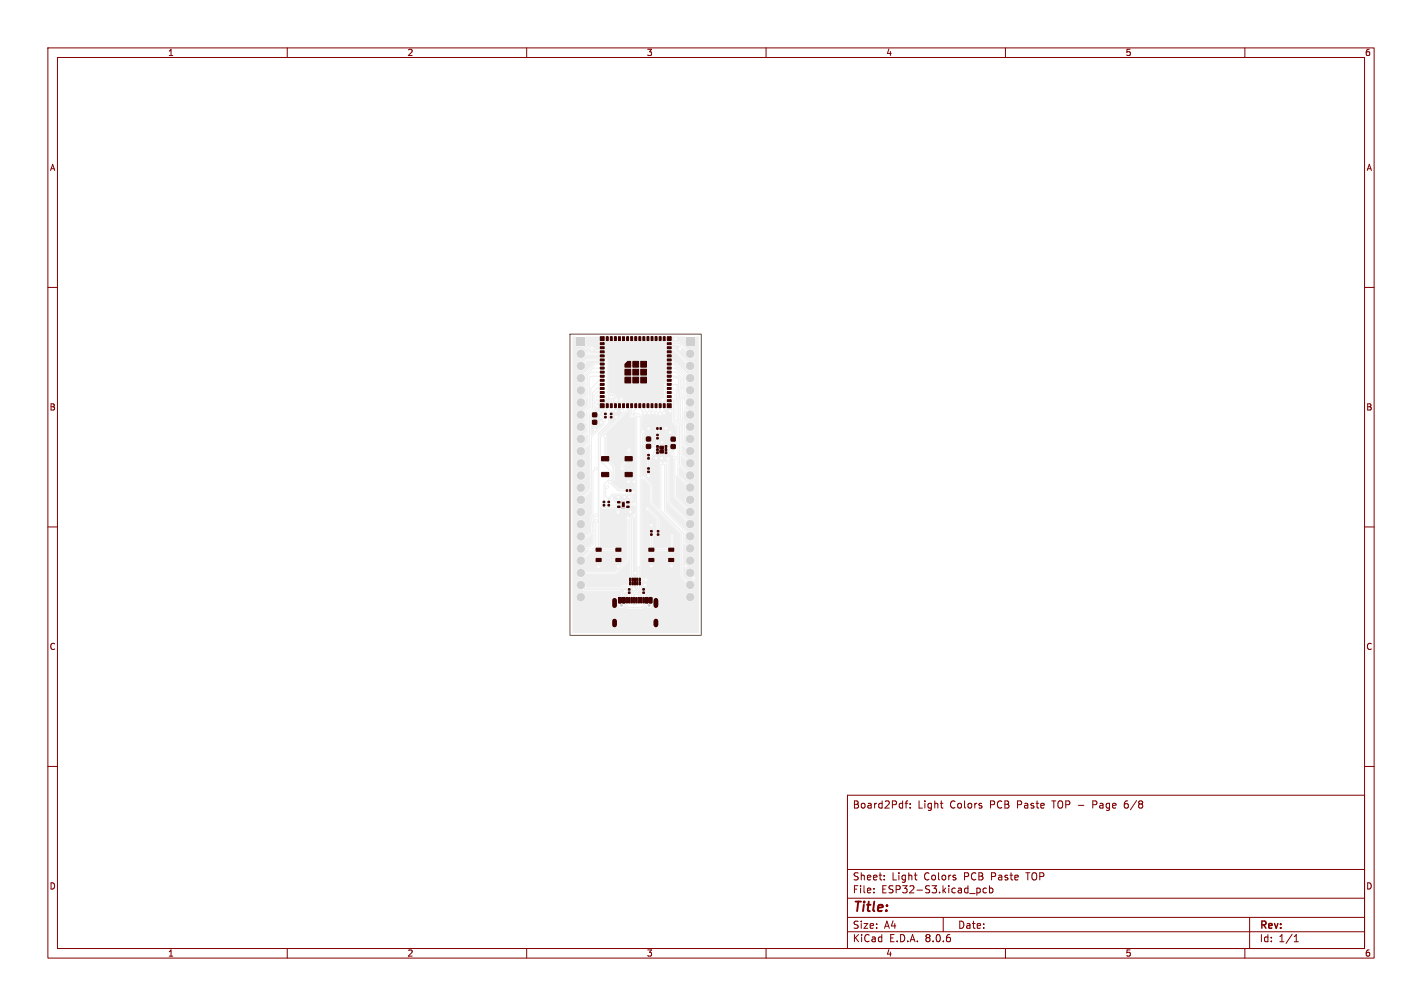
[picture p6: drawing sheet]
<svg xmlns="http://www.w3.org/2000/svg" width="297mm" height="210mm" viewBox="0 0 297 210" stroke-linecap="round" stroke-linejoin="round" font-family="sans-serif">
<defs><g id="words">
<text font-size="2.8" fill="#830000" x="178" y="190.9">Title:</text>
<g font-size="2.1" fill="#830000">
<text x="178" y="169">Board2Pdf:</text>
<text x="191.7" y="169">Light</text>
<text x="198.4" y="169">Colors</text>
<text x="206.9" y="169">PCB</text>
<text x="212.7" y="169">Paste</text>
<text x="220.2" y="169">TOP -</text>
<text x="228.8" y="169">Page</text>
<text x="235.6" y="169">6/8</text>
<text x="178" y="184">Sheet:</text>
<text x="186.2" y="184">Light</text>
<text x="193" y="184">Colors</text>
<text x="201.5" y="184">PCB</text>
<text x="207.2" y="184">Paste</text>
<text x="214.8" y="184">TOP</text>
<text x="178" y="186.7">File:</text>
<text x="184.1" y="186.7">ESP32-S3.kicad_pcb</text>
<text x="178" y="196.9">KiCad</text>
<text x="178" y="194.1">Size:</text>
<text x="184.7" y="194.1">A4</text>
<text x="185.7" y="196.9">E.D.A.</text>
<text x="193.3" y="196.9">8.0.6</text>
<text x="200" y="194.1">Date:</text>
<text x="263" y="194.3">Rev:</text>
<text x="263" y="196.9">Id:</text>
<text x="267.1" y="196.9">1/1</text>
</g>
<g font-size="1.8" fill="#830000">
<text x="35" y="11.9">1</text>
<text x="85" y="11.9">2</text>
<text x="135" y="11.9">3</text>
<text x="185" y="11.9">4</text>
<text x="235" y="11.9">5</text>
<text x="285" y="11.9">6</text>
<text x="10.3" y="35.9">A</text>
<text x="285.4" y="35.9">A</text>
<text x="10.3" y="85.9">B</text>
<text x="285.3" y="85.9">B</text>
<text x="10.3" y="135.9">C</text>
<text x="285.3" y="135.9">C</text>
<text x="10.3" y="185.9">D</text>
<text x="285.3" y="185.9">D</text>
<text x="35" y="199.9">1</text>
<text x="85" y="199.9">2</text>
<text x="135" y="199.9">3</text>
<text x="185" y="199.9">4</text>
<text x="235" y="199.9">5</text>
<text x="285" y="199.9">6</text>
</g>
</g></defs>
<g fill="#eee" stroke="#eee" stroke-width=".21">
<path d="M135 92.8h.9v.8h-.9z"/>
<path d="M135 91.3h.9v.7h-.9z"/>
<path d="M140.2 91.3h.8v.8h-.8z"/>
<path d="M140.2 92.8h.8v.8h-.8z"/>
<path d="M123.8 86.2h.8v.8h-.8z"/>
<path d="M123.8 87.8h.8v.7h-.8z"/>
<path d="M129.8 104.5h.7v1.6h-.7z"/>
<path d="M130.8 104.7h.7v.4h-.7z"/>
<path d="M130.8 105.6h.7v.4h-.7z"/>
<path d="M128.9 105.6h.6v.4h-.6z"/>
<path d="M128.9 104.7h.6v.4h-.6z"/>
<path d="M137.2 93h.3v.4h-.3z"/>
<path d="M137.2 93.7h.3v.3h-.3z"/>
<path d="M137.2 94.3h.3v.4h-.3z"/>
<path d="M138.9 94.3h.4v.4h-.4z"/>
<path d="M138.9 93.7h.4v.3h-.4z"/>
<path d="M138.9 93h.4v.4h-.4z"/>
<path d="M137.7 93.1h1v1.6h-1z"/>
<path d="M133.5 120.7h.2v.6h-.2z"/>
<path d="M133 120.7h.2v.6h-.2z"/>
<path d="M132.4 120.7h.4v.7h-.4z"/>
<path d="M132 120.7h.2v.6h-.2z"/>
<path d="M131.5 120.7h.2v.6h-.2z"/>
<path d="M131.5 121.5h.2v.6h-.2z"/>
<path d="M132 121.5h.2v.6h-.2z"/>
<path d="M132.4 121.5h.4v.6h-.4z"/>
<path d="M133 121.5h.2v.6h-.2z"/>
<path d="M133.5 121.5h.2v.6h-.2z"/>
<path d="M130.5 77.1h1.2v1.2h-1.2z"/>
<path d="M130.5 78.7h1.2v1.2h-1.2z"/>
<path d="M132.2 78.7h1.2v1.2h-1.2z"/>
<path d="M133.8 78.7h1.2v1.2h-1.2z"/>
<path d="M133.8 77.1h1.2v1.2h-1.2z"/>
<path d="M133.8 75.4h1.2v1.2h-1.2z"/>
<path d="M132.2 75.4h1.2v1.2h-1.2z"/>
<path d="M132.2 77.1h1.2v1.2h-1.2z"/>
<path d="M130.5 76l.6-.6h.6v1.2h-1.2z"/>
<path d="M126.6 70.3h.4v.8h-.4z"/>
<path d="M127.5 70.3h.4v.8h-.4z"/>
<path d="M128.3 70.3h.4v.8h-.4z"/>
<path d="M129.2 70.3h.4v.8h-.4z"/>
<path d="M130 70.3h.4v.8h-.4z"/>
<path d="M130.9 70.3h.4v.8h-.4z"/>
<path d="M131.7 70.3h.4v.8h-.4z"/>
<path d="M132.6 70.3h.4v.8h-.4z"/>
<path d="M133.4 70.3h.4v.8h-.4z"/>
<path d="M134.3 70.3h.4v.8h-.4z"/>
<path d="M135.1 70.3h.4v.8h-.4z"/>
<path d="M136 70.3h.4v.8h-.4z"/>
<path d="M136.8 70.3h.4v.8h-.4z"/>
<path d="M137.7 70.3h.4v.8h-.4z"/>
<path d="M138.5 70.3h.4v.8h-.4z"/>
<path d="M139.4 71.5h.8v.4h-.8z"/>
<path d="M139.4 72.4h.8v.4h-.8z"/>
<path d="M139.4 73.2h.8v.4h-.8z"/>
<path d="M139.4 74.1h.8v.4h-.8z"/>
<path d="M139.4 74.9h.8v.4h-.8z"/>
<path d="M139.4 75.8h.8v.4h-.8z"/>
<path d="M139.4 76.6h.8v.4h-.8z"/>
<path d="M139.4 77.5h.8v.4h-.8z"/>
<path d="M139.4 78.3h.8v.4h-.8z"/>
<path d="M139.4 79.2h.8v.4h-.8z"/>
<path d="M139.4 80h.8v.4h-.8z"/>
<path d="M139.4 80.9h.8v.4h-.8z"/>
<path d="M139.4 81.7h.8v.4h-.8z"/>
<path d="M139.4 82.6h.8v.4h-.8z"/>
<path d="M139.4 83.4h.8v.4h-.8z"/>
<path d="M138.5 84.3h.4v.8h-.4z"/>
<path d="M137.7 84.3h.4v.8h-.4z"/>
<path d="M136.8 84.3h.4v.8h-.4z"/>
<path d="M136 84.3h.4v.8h-.4z"/>
<path d="M135.1 84.3h.4v.8h-.4z"/>
<path d="M134.3 84.3h.4v.8h-.4z"/>
<path d="M133.4 84.3h.4v.8h-.4z"/>
<path d="M132.6 84.3h.4v.8h-.4z"/>
<path d="M131.7 84.3h.4v.8h-.4z"/>
<path d="M130.9 84.3h.4v.8h-.4z"/>
<path d="M130 84.3h.4v.8h-.4z"/>
<path d="M129.2 84.3h.4v.8h-.4z"/>
<path d="M128.3 84.3h.4v.8h-.4z"/>
<path d="M127.5 84.3h.4v.8h-.4z"/>
<path d="M126.6 84.3h.4v.8h-.4z"/>
<path d="M125.4 83.4h.8v.4h-.8z"/>
<path d="M125.4 82.6h.8v.4h-.8z"/>
<path d="M125.4 81.7h.8v.4h-.8z"/>
<path d="M125.4 80.9h.8v.4h-.8z"/>
<path d="M125.4 80h.8v.4h-.8z"/>
<path d="M125.4 79.2h.8v.4h-.8z"/>
<path d="M125.4 78.3h.8v.4h-.8z"/>
<path d="M125.4 77.5h.8v.4h-.8z"/>
<path d="M125.4 76.6h.8v.4h-.8z"/>
<path d="M125.4 75.8h.8v.4h-.8z"/>
<path d="M125.4 74.9h.8v.4h-.8z"/>
<path d="M125.4 74.1h.8v.4h-.8z"/>
<path d="M125.4 73.2h.8v.4h-.8z"/>
<path d="M125.4 72.4h.8v.4h-.8z"/>
<path d="M125.4 71.5h.8v.4h-.8z"/>
<path d="M139.4 84.3h.8v.8h-.8z"/>
<path d="M139.4 70.3h.8v.8h-.8z"/>
<path d="M125.4 84.3h.8v.8h-.8z"/>
<path d="M125.4 70.3h.8v.8h-.8z"/>
<path d="M139.7 116.6h1v.6h-1z"/>
<path d="M135.5 116.6h1.1v.6h-1.1z"/>
<path d="M139.7 114.4h1v.7h-1z"/>
<path d="M135.5 114.4h1.1v.7h-1.1z"/>
<path d="M135.3 98.3h.3v.4h-.3z"/>
<path d="M135.3 97.6h.3v.4h-.3z"/>
<path d="M135.3 95.5h.3v.4h-.3z"/>
<path d="M135.3 94.8h.3v.4h-.3z"/>
<path d="M137.2 90.6h.3v.4h-.3z"/>
<path d="M137.2 91.3h.3v.4h-.3z"/>
<path d="M127 105.2h.3v.5h-.3z"/>
<path d="M127 104.6h.3v.4h-.3z"/>
<path d="M126 105.3h.3v.4h-.3z"/>
<path d="M126 104.6h.3v.4h-.3z"/>
<path d="M131.3 123.5h.3v.4h-.3z"/>
<path d="M131.3 122.9h.3v.4h-.3z"/>
<path d="M134.3 123.5h.3v.4h-.3z"/>
<path d="M134.3 122.9h.3v.4h-.3z"/>
<path d="M137.3 111.4h.3v.4h-.3z"/>
<path d="M137.3 110.7h.3v.4h-.3z"/>
<path d="M129.2 124.8h.6l-.1 1.1-.5-.1z"/>
<path d="M130 124.8h.6l-.1 1.1-.5-.1z"/>
<path d="M131.3 124.7l.3 .1-.1 1.1-.2-.1z"/>
<path d="M132.3 124.7l.3 .1-.1 1.1-.2-.1z"/>
<path d="M132.8 124.7l.3 .1-.1 1.1-.2-.1z"/>
<path d="M133.8 124.7l.3 .1-.1 1.1-.2-.1z"/>
<path d="M134.8 124.8h.6l-.1 1.1-.5-.1z"/>
<path d="M135.6 124.8h.6l-.1 1.1-.5-.1z"/>
<path d="M134.3 124.7l.3 .1-.1 1.1-.2-.1z"/>
<path d="M133.3 124.7l.3 .1-.1 1.1-.2-.1z"/>
<path d="M131.8 124.7l.3 .1-.1 1.1-.2-.1z"/>
<path d="M130.8 124.7l.3 .1-.1 1.1-.2-.1z"/>
<path d="M143.3 70.5h1.7v1.7h-1.7z"/>
<path d="M120.5 70.5h1.7v1.7h-1.7z"/>
<path d="M137.8 89.3h.4v.3h-.4z"/>
<path d="M137.1 89.3h.4v.3h-.4z"/>
<path d="M130.6 95.3h1.4v.9h-1.4z"/>
<path d="M130.6 98.6h1.4v.9h-1.4z"/>
<path d="M125.7 98.6h1.4v.9h-1.4z"/>
<path d="M125.7 95.3h1.4v.9h-1.4z"/>
<path d="M130.8 102.2h.4v.4h-.4z"/>
<path d="M131.4 102.2h.4v.4h-.4z"/>
<path d="M127.5 86.2h.3v.4h-.3z"/>
<path d="M127.5 86.9h.3v.4h-.3z"/>
<path d="M135.9 111.4h.3v.4h-.3z"/>
<path d="M135.9 110.7h.3v.4h-.3z"/>
<path d="M126.3 86.2h.3v.4h-.3z"/>
<path d="M126.3 86.9h.3v.4h-.3z"/>
<path d="M124.5 114.4h1v.7h-1z"/>
<path d="M128.6 114.4h1.1v.7h-1.1z"/>
<path d="M124.5 116.6h1v.6h-1z"/>
<path d="M128.6 116.6h1.1v.6h-1.1z"/>
<circle cx="144.1" cy="124.6" r=".85"/>
<circle cx="144.1" cy="122.1" r=".85"/>
<circle cx="144.1" cy="119.6" r=".85"/>
<circle cx="144.1" cy="117" r=".85"/>
<circle cx="144.1" cy="114.5" r=".85"/>
<circle cx="144.1" cy="111.9" r=".85"/>
<circle cx="144.1" cy="109.4" r=".85"/>
<circle cx="144.1" cy="106.9" r=".85"/>
<circle cx="144.1" cy="104.3" r=".85"/>
<circle cx="144.1" cy="101.8" r=".85"/>
<circle cx="144.1" cy="99.2" r=".85"/>
<circle cx="144.1" cy="96.7" r=".85"/>
<circle cx="144.1" cy="94.2" r=".85"/>
<circle cx="144.1" cy="91.6" r=".85"/>
<circle cx="144.1" cy="89.1" r=".85"/>
<circle cx="144.1" cy="86.5" r=".85"/>
<circle cx="144.1" cy="84" r=".85"/>
<circle cx="144.1" cy="81.5" r=".85"/>
<circle cx="144.1" cy="78.9" r=".85"/>
<circle cx="144.1" cy="76.4" r=".85"/>
<circle cx="144.1" cy="73.8" r=".85"/>
<circle cx="121.3" cy="124.7" r=".85"/>
<circle cx="121.3" cy="122.1" r=".85"/>
<circle cx="121.3" cy="119.6" r=".85"/>
<circle cx="121.3" cy="117" r=".85"/>
<circle cx="121.3" cy="114.5" r=".85"/>
<circle cx="121.3" cy="112" r=".85"/>
<circle cx="121.3" cy="109.4" r=".85"/>
<circle cx="121.3" cy="106.9" r=".85"/>
<circle cx="121.3" cy="104.3" r=".85"/>
<circle cx="121.3" cy="101.8" r=".85"/>
<circle cx="121.3" cy="99.3" r=".85"/>
<circle cx="121.3" cy="96.7" r=".85"/>
<circle cx="121.3" cy="94.2" r=".85"/>
<circle cx="121.3" cy="91.6" r=".85"/>
<circle cx="121.3" cy="89.1" r=".85"/>
<circle cx="121.3" cy="86.6" r=".85"/>
<circle cx="121.3" cy="84" r=".85"/>
<circle cx="121.3" cy="81.5" r=".85"/>
<circle cx="121.3" cy="78.9" r=".85"/>
<circle cx="121.3" cy="76.4" r=".85"/>
<circle cx="121.3" cy="73.9" r=".85"/>
</g>
<path d="M128.4 125.3v1.1M128.4 129.7v.8M137 125.3v1.1M137 129.7v.8" fill="none" stroke="#eee" stroke-width="1"/>
<g fill="#ececec" stroke="#ececec" stroke-width=".21">
<circle cx="135.6" cy="86.2" r=".3"/>
<circle cx="138.8" cy="96.8" r=".3"/>
<circle cx="137.9" cy="86.4" r=".3"/>
<circle cx="140.9" cy="95.5" r=".3"/>
<circle cx="137.1" cy="86.3" r=".3"/>
<circle cx="139.6" cy="95.8" r=".3"/>
<circle cx="138.9" cy="80.3" r=".3"/>
<circle cx="136.3" cy="86.2" r=".3"/>
<circle cx="134.8" cy="86.2" r=".3"/>
<circle cx="138.1" cy="96.7" r=".3"/>
<circle cx="133.4" cy="86.7" r=".3"/>
<circle cx="144.9" cy="120.7" r=".3"/>
<circle cx="134.9" cy="121" r=".3"/>
<circle cx="143.2" cy="118.2" r=".3"/>
<circle cx="132.4" cy="105.2" r=".3"/>
<circle cx="131.2" cy="108.2" r=".3"/>
<circle cx="131.9" cy="86.9" r=".3"/>
<circle cx="126.8" cy="101.6" r=".3"/>
<circle cx="129.8" cy="83.4" r=".3"/>
<circle cx="124.4" cy="97.8" r=".3"/>
<circle cx="130" cy="85.8" r=".3"/>
<circle cx="124.4" cy="107.5" r=".3"/>
<circle cx="129.1" cy="107" r=".3"/>
<circle cx="124.4" cy="108.7" r=".3"/>
<circle cx="126.4" cy="85.7" r=".3"/>
<circle cx="126.1" cy="87.7" r=".3"/>
<circle cx="127.7" cy="82.8" r=".3"/>
<circle cx="124.6" cy="84" r=".3"/>
<circle cx="126.8" cy="82.8" r=".3"/>
<circle cx="124.7" cy="84.8" r=".3"/>
<circle cx="128.6" cy="85.8" r=".3"/>
<circle cx="134.5" cy="99.8" r=".3"/>
<circle cx="130" cy="97.8" r=".3"/>
<circle cx="138.7" cy="86.2" r=".3"/>
<circle cx="131.4" cy="94" r=".3"/>
<circle cx="140.5" cy="94.7" r=".3"/>
<circle cx="132.5" cy="107.7" r=".3"/>
<circle cx="140.3" cy="111.9" r=".3"/>
<circle cx="142.1" cy="72.9" r=".3"/>
<circle cx="123.6" cy="72.7" r=".3"/>
<circle cx="135.2" cy="106.2" r=".3"/>
<circle cx="127.4" cy="100.7" r=".3"/>
<circle cx="127.8" cy="104" r=".3"/>
<circle cx="126.4" cy="91" r=".3"/>
<circle cx="125.1" cy="86.3" r=".3"/>
<circle cx="134.2" cy="90.1" r=".3"/>
<circle cx="127.6" cy="85.7" r=".3"/>
<circle cx="128.7" cy="83.5" r=".3"/>
<circle cx="141.1" cy="70.7" r=".3"/>
<circle cx="125.6" cy="85.7" r=".3"/>
<circle cx="140" cy="85.8" r=".3"/>
<circle cx="138.4" cy="83.5" r=".3"/>
<circle cx="137" cy="95.7" r=".3"/>
<circle cx="138.2" cy="95.7" r=".3"/>
<circle cx="138.3" cy="92.3" r=".3"/>
<circle cx="131.6" cy="106.8" r=".3"/>
<circle cx="129.1" cy="103.7" r=".3"/>
<circle cx="130.4" cy="103.7" r=".3"/>
<circle cx="131.5" cy="103.7" r=".3"/>
<circle cx="132.2" cy="102.8" r=".3"/>
<circle cx="132.5" cy="100.5" r=".3"/>
<circle cx="125.6" cy="88.2" r=".3"/>
<circle cx="124.2" cy="89.8" r=".3"/>
<circle cx="125.5" cy="87.1" r=".3"/>
<circle cx="128.7" cy="87.1" r=".3"/>
<circle cx="135.5" cy="89.4" r=".3"/>
<circle cx="139.1" cy="89.4" r=".3"/>
<circle cx="140" cy="90.3" r=".3"/>
<circle cx="135.5" cy="99.3" r=".3"/>
<circle cx="131.3" cy="100.5" r=".3"/>
<circle cx="125" cy="118.3" r=".3"/>
<circle cx="129.1" cy="118.2" r=".3"/>
<circle cx="132.7" cy="119.6" r=".3"/>
<circle cx="132.3" cy="122.9" r=".3"/>
<circle cx="136.1" cy="109.7" r=".3"/>
<circle cx="136.1" cy="118.2" r=".3"/>
<circle cx="140.2" cy="118.2" r=".3"/>
<circle cx="134.7" cy="122.1" r=".3"/>
<circle cx="130.5" cy="123.5" r=".3"/>
</g>
<g fill="none" stroke="#eee" stroke-width=".21">
<path d="M121.3 73.9h4.1l.2 .2M125.6 74.1h.2l1 1v6.9l.4 .3h.7l.8 .8v.4M125.6 74.1l.2 .2M125.8 76h-1.5l-3 3M125.8 77.7h-2.3l-.8 .7v4.2l-1.4 1.4M125.8 79.4h-.6l-1.8 1.7v3.8l-.9 1v2l-1.2 1.2M125.8 75.1h-3.2l-1.3 1.3M125.8 78.5h-2.4l-.3 .3v6l-1.8 1.8M125.8 76.8h-1.9l-1.5 1.5v2.1l-1.1 1.1M139.8 76h.9l2.4 2.4v2l1.1 1.1M139.8 76.8h1.2l1.7 1.8v2.1l.4 .3v1.9l1.1 1.1M139.8 77.7h1.4l1.2 1.2v1.9l.3 .3v1.9l.3 .4v2l1.2 1.2"/>
<path d="M139.8 79.4h.5l.5-.5h.6l.3 .3v2l.3 .2v1.8l.1 .1v4.2l.9 .9v2.1l1.2 1.1M139.8 78.5h1.7l.6 .6 .2 4 .3 .2v4.2l1.6 1.6M139.8 75.1h.6l3.8 3.8M139.8 72.6h.5l3.9 3.8M139.8 71.7h2.2M139.8 70.7h1.3M142 71.7l2.2 2.2M142.1 71.7v1.2M124.4 97.8l-.6 .6v9.1l-.2 .3 .1 3.3-.9 .9h-1.5M124.7 84.6v.2M125.5 87.1h.9M125.6 81.9l-1 1v1.1"/>
<path d="M125.6 82.8l-.5 .4v1l-.4 .5M125.6 80.2l-1.8 1.9v3.1l-1 1v4l-1.5 1.5M125.6 81.1l-1.5 1.5v3l-1 1v5.8l-1.8 1.8M125.8 80.2l-.5 .3M125.8 81.9l-.5 .3M125.8 82.8l-.4 .2M125.8 81.1l-.5 .3M125.8 84.7v.7l-.2 .2M126.1 87.7v.9l-2.6 2.6v10.9l-2.2 2.3M126.2 83.4l-.4 .2M126.4 85.7h.1M126.8 84.7v.5l-.4 .5"/>
<path d="M126.8 82.8l-.4 .1v.3l-.4 .4M127.6 85.5v.9M127.7 87.1h1M127.7 82.8v1.9M127.7 83.8v.9M128.5 84.7l.1 1.1M128.5 85.6l.1 .1M129.8 83.4v.9l-.4 .4M130.2 84.7l-.2 .2v.9M131.1 84.7v.9l-5.7 5.6v5.1l2.3 2.3v.9l-1.5 1.6v3.7l-.5 .3v.6l.2 .2h3.2M131.4 94.9l-.1 .9-1.3 1.3v.7M131.4 94v1.7"/>
<path d="M131.9 84.7v2.1M131.9 86.8v.1M132.4 86.3h.6l.4 .4M132.8 84.7v.7l-.4 .4v.8l.6 .6v31l.2 .2v2.5l-.1 2-1.2 1.2v1.9l.2 .2h.7l.1-.1v-.8M133.6 84.7v.4l.6 .6v1l-.5 .5v31l-.2 .2 .1 2.6M134.5 99.8l1.5 1.5v3.6l6.4 6.4v9l1.8 1.8M134.5 84.7l.3 .3v1.2M135.3 84.7l.3 .3v1.3M135.5 89.4v2.3M135.5 93.2v1.8M135.5 95.7v2.1M135.5 98.5v.8"/>
<path d="M136.2 84.7v1.4l.1 .1M136.3 86.2v.1M136.3 86.2h.1M137 84.7l.1 1.6M137.3 93.8h-.4l-.3 .4v.5l-1 1M137.3 91.5v1.7M137.3 89.4v1.4M137.3 90.1h.1M137.9 84.7v1.7M137.9 85.5h.1M138.1 96.7v9.8l4.7 4.7v1.9l1.4 1.4M138.4 83.5h.2l1.2 1.2"/>
<path d="M138.7 84.7v1.5M138.7 84.7v.7M138.8 96.8v9.8l5.4 5.4M138.9 80.3v2.7l.7 .6h.2M139.1 89.4h-1.1M139.6 95.8v9l4.6 4.6M139.8 81.9h.7l.4 .5v5.4l1 1v8.2l2.3 2.3M139.8 81.1h.7l.8 .7 .1 6 .8 .9v6.1l2 1.9M139.8 80.2v.1M139.8 82.8l.3 .3h.2M139.8 80.3h1.6v1l.2 .3v1.9l.2 .1v4l.8 .9v4.1l1.6 1.6M140 90.3l.6 .5v.6"/>
<path d="M140 84.9v.9M140 82.8l.6 .6v4.7l1 1v10.1l2.6 2.6M140.9 95.5v8.2l3.3 3.2M124.4 107.5l-.5 .6v.8l.2 .1v4.5l-1.1 1h-1.7M124.4 108.7v5.2l-3.1 3.2M125 116.9v1.4M126.8 101.6l-.3 .3v1.7l.7 .6M127.2 104.8v-.9l.7-.8h3.8l.4 .4v1.5l-.9 .8M127.2 105.4v.1M129.2 116.9v1.3M129.2 104.8l-.6 .7h-2.4M129.2 105.8l-.1 .2v1"/>
<path d="M131.2 108.2v8.8l-2.6 2.6h-7.3M131.3 100.5v-1.4l1.2 1.1v.3M131.5 103.8v.7l-.3 .3M131.6 105.5l-.4 .3M131.6 102.4h.2l.4 .4M132.1 105l.3 .2M132.7 119.6l-.1 1.4M136.1 109.7v1.2M136.1 116.9v1.3M140.2 116.9v1.3M140.3 112v2.6l-.1 .2M144.2 119.6v.4l.7 .7"/>
<path d="M144.2 117v.3l-1 .9M130.3 124.9v.4M131.4 123.7v1.6M132.1 121h.1M132.1 121v1M132.1 121.4h.1M132.1 122h.1M132.4 124.3l.2-.2h.7l.1 .1v1.1M132.6 121.8v.8l-.2 .3M133.1 121.8h.1M133.6 121v1.8l-1.2 1.2v1.3M133.6 122.3h.1"/>
<path d="M133.6 121h1.3M133.6 121.6h.1M134.4 123.7v1.6M134.7 122.1l-.3 .3v.7M135.1 125.3v.4M135.1 125.3h.1"/>
</g>
<g fill="none" stroke="#eee" stroke-width=".3">
<path d="M124.4 73.4h1.4M125.6 88.2l-1.4-.1v1.6M126.4 91v4.8l1.7 1.7v2.4l-.7 .8 1.7 1.7h1.9M126.5 86.4h-1.2l-.2-.1h-.6l-.3 .3M127.6 86.4l-.4 .4v1.5l-2.2 2.2v24.3h4.2M134.2 90.1v2.4l.7 .7h.6M135.5 95.7h.1M137.3 94.5v.8l-.3 .4M138.2 93.9v1.8M138.3 92.3v1.5M140.6 93.2v1.3l-.1 .2M127.8 104l.8 .8h.6"/>
<path d="M129.2 103.8l1 1M130.2 105.9l.9 .9h.5M130.4 103.8v1.3M132.5 107.7l-.6 .5v12.2l.2 .2v.4M135.2 106.2l2.3 2.2v2.5M137.5 111.6h-1.4v3.2h4.1M130.3 125.3v.5l.9 1h2.8l1.1-1.1M131.4 123.1h-.5l-.4 .4M132.1 121.8l-.1 .6h-1.8l-.3 .3v1.9l.4 .3M135.1 125.7h.1"/>
</g>
<path d="M121.3 71.3l2.1 2.1h2.4M123.6 72.7l.8 .7M135.5 93.2h1.8M139.1 93.2h1.5M139.9 93.2v.7l-.6 .6h-.2M121.3 122.1l.9 .9h7.5l.2 .2" fill="none" stroke="#eee" stroke-width=".4"/>
<g fill="#eee">
<path d="M119.6 70.3h.8v2h1.4l1.2 1.2-.7 .1a1.02 1.02 0 0 0-1.5-.6 1.02 1.02 0 0 0 0 1.7 1.02 1.02 0 0 0 1.5-.6h2.9l.1 .4a.19 .19 0 0 1 .1 .3 .19 .19 0 0 1-.2 .1h-2.7l-.7 .7a.99 .99 0 0 0-1.5 .6 .99 .99 0 0 0 1.2 1.2 .99 .99 0 0 0 .7-1.5l.5-.5h2.5a.2 .2 0 0 1 .2 .2 .2 .2 0 0 1-.2 .2h-1.1l-2.3 2.3a1.01 1.01 0 0 0-1.3 .3 1.01 1.01 0 0 0 .3 1.4 1.01 1.01 0 0 0 1.3-.2l.1 .7-.3 .3a1.02 1.02 0 0 0-1.6 .7 1.02 1.02 0 0 0 1.2 1.2 1.02 1.02 0 0 0 .7-1.6l.3-.1v1.7l-.7 .7a.99 .99 0 0 0-1.5 .6 .99 .99 0 0 0 1.2 1.2 .99 .99 0 0 0 .7-1.5l.5-.5h.2v1.7l-1.1 1a1.01 1.01 0 0 0-1.3 .4 1.01 1.01 0 0 0 .3 1.4 1.01 1.01 0 0 0 1.4-.3v.6l-.3 .4a1.02 1.02 0 0 0-1.6 .7 1.02 1.02 0 0 0 1.2 1.2 1.02 1.02 0 0 0 .7-1.6l.4-.1v1.6l-.8 .8a.99 .99 0 0 0-1.5 .7 .99 .99 0 0 0 1.2 1.1 .99 .99 0 0 0 .7-1.5l.5-.5h.2v1.7l-1.1 1a.99 .99 0 0 0-1.5 .7 .99 .99 0 0 0 1.2 1.2 .99 .99 0 0 0 .7-1.5l.9-1h.2v9.3l-1.5 1.5a.99 .99 0 0 0-1.5 .7 .99 .99 0 0 0 1.2 1.1 .99 .99 0 0 0 .7-1.5l1.3-1.3 .1 .1v4.8l-.2 .4 .1 3.1-.8 .8h-.4a1.02 1.02 0 0 0-1.5-.6 1.02 1.02 0 0 0 0 1.7 1.02 1.02 0 0 0 1.5-.6h.6l.8-.8 .1 .1v1.9l-.9 .9h-.6a1.02 1.02 0 0 0-1.5-.6 1.02 1.02 0 0 0 0 1.6 1.02 1.02 0 0 0 1.5-.6l.9 .1-1.4 1.4a.99 .99 0 0 0-1.4 .5 .99 .99 0 0 0 .7 1.3 .99 .99 0 0 0 1.2-.9h2.1l.1 .2h.4v-.2h.3v.2h.4v-.2h2.9l.1 .2h.4v-.2h.3v.2h.5v-.2h-7.5l-.1-.5h2.2v.2h.5v-.3h.3v.3h.4v-.2h2.9v.2h.5v-.3h.3v.3h.5l-.1-.3h-7.5l2.1-2 .2 .7h1.1l.2-.2h2.6l.2 .2 1.2-.1-.1-.8h-1.1l-.2 .2h-2.6l-.5-.3v-8.4l.6 .3h2.8l.1 .4a.45 .45 0 0 0-.1 .7 .45 .45 0 0 0 .7 0 .45 .45 0 0 0-.1-.7v-.4l.8 .1v-.7l-1-.1 .2-.2h.8v-.8h.2v.8l.7-.1v-.6h.3v.2l.2-.1h-.8l-.1-.2-1.8 .2-.9-1.1 3.7-.1 .2 .2v1.3l-.5 .1 .1 .3-.2 .2h-.9v.7l1.2-.1 .1-.3 .3-.3 .4 .2 .4-.1 .1 1.6a.69 .69 0 0 0-.8 .5l-.3 .3a.47 .47 0 0 0-.8-.1 .47 .47 0 0 0 .1 .7l-.1 8.3-2.5 2.5-6.1-.1a.99 .99 0 0 0-1.5-.5 .99 .99 0 0 0 0 1.6 .99 .99 0 0 0 1.5-.6h6.3l2.8-2.7v-8.5l.2-.1v11.9l-.2 .3-.1 1.3-1.2 .1-.6 .6-7.3-.1a1.01 1.01 0 0 0-.7-1.4 1.01 1.01 0 0 0-1.2 1.1 1.01 1.01 0 0 0 1.5 .8l.3 .2h7.5v2.1h-.6v-.2h.3v-.6l-.2 .1-.1 .4-.5-.4v.4h-.3v-.4l-.2 .1-.2 .4v.5h.3v.3h-.3v.7l.4 .3v-.3h.3l.1 .3 .4-.5v-.5h-.3v-.3h.3l.2 .3a.65 .65 0 0 0 .4 .9 .65 .65 0 0 0 .8-.5l.8 .7h2.8l.9-.7a.63 .63 0 0 0 .9 .5 .63 .63 0 0 0 .3-.9l.2-.3h.4v.3h-.3v.5l.4 .5v-.3h.3v.3l.5-.3v-.7h-.3v-.3h.3l-.1-.7-.4-.3v.4h-.3v-.4l-.4 .4-.3-.4h7.1a.98 .98 0 0 0 1.4 .8 .98 .98 0 0 0 .1-1.6 .98 .98 0 0 0-1.5 .6v.2l-7.2-.1v.8l-.4 .1-.1-.3h.2v-.6h-1v-1.4h-.6l.1 1.4-.6-.1a.51 .51 0 0 0-.6-.6v-.2l.8-.8h.9l-.1-.2v.2h-.3v-.2l-.2 .2h-.3l.1-1.6 .6-.1a.45 .45 0 0 0 .7 .2 .45 .45 0 0 0 0-.7 .45 .45 0 0 0-.7 .1h-.6l-.2-.3v-2l.2-.3v-1.1h1.5l.1 .2h.4v-.2h.3v.2h.4l.1-.2h2.9l.1 .2h.4v-.2h.2v.2h.4l.1-.2h-6.9v-.5h1.5v.2h.5v-.3h.3v.3h.5v-.2h2.9v.2h.5v-.3h.2v.3h.5v-.2h-6.9v-5.8h2.4l-.1-.2v.2h-.3v-.2l-.1 .2h-1.9v-4.6h.9l.2 .3 .3 .2 1.9 1.8-.1 2.7-.7 .1-.1-.2h-.5v3.1l-.4 .2v.8l4.1-.2 .2 .2h1.1l.1-.8-.3-.2v-1.8a.45 .45 0 0 0 .1-.7 .45 .45 0 0 0-.7 0 .45 .45 0 0 0 .1 .7v1.9h-.5l-.1 .2h-2.7l-.5-.3v-2.3h1.3l.2-.1-.1-3.4-2-2.2a.43 .43 0 0 0-.4-.4 .43 .43 0 0 0-.5 .4h-.9l.1-6.2 .6 .2 1.1 1.2 .1 3.7 6.3 6.4v8.9l1.2 1.1a1.02 1.02 0 0 0 .3 1.4 1.02 1.02 0 0 0 1.4-.3 1.02 1.02 0 0 0-.3-1.4h.1a.47 .47 0 0 0 .5-.5 .47 .47 0 0 0-.4-.5 1 1 0 0 0-.4-1.5 1 1 0 0 0-1.4 .8 1 1 0 0 0 1.3 1.1l.1 .5-.9 .2-1-1v-2.1l.2 .1a.5 .5 0 0 0 .6 .2 .5 .5 0 0 0 .3-.5 .98 .98 0 0 0 1.5-.7 .98 .98 0 0 0-1.2-1.2 .98 .98 0 0 0-.7 1.5v.1l-.4 .2-.1 .3h-.2v-4.8l.7 .6a.99 .99 0 0 0 .7 1.5 .99 .99 0 0 0 1.1-1.2 .99 .99 0 0 0-1.5-.7l-.6-.6v-1.7l.1-.1 .2 .2a.98 .98 0 0 0 .4 1.5 .98 .98 0 0 0 1.3-.8 .98 .98 0 0 0-1-1.1l-.4 .1-4.6-4.6v-9.3l.2-.3 .1 .1v7.9l4 3.9a1.02 1.02 0 0 0 .6 1.6 1.02 1.02 0 0 0 1.2-1.2 1.02 1.02 0 0 0-1.5-.7l-3.8-3.8v-8.5a.45 .45 0 0 0 .1-.7 .45 .45 0 0 0-.7 0 .45 .45 0 0 0 .1 .7l-.1 .4a.48 .48 0 0 0-.7-.2 .49 .49 0 0 0-.7 0 .49 .49 0 0 0 0 .7v9.2l-1.6-1.5v-3.6l-1.3-1.4a.49 .49 0 0 0-.4-.5 .49 .49 0 0 0-.5 .2l-.1-.9h1.3l.1 .2v-.2h.3v.2l.2-.2h-1.9l.1-5.8h.1l1.1 1.1v4.4h.6l-.1-2.3 1.1-1.3 .4 .1v-.1h.3v.1l.1-.1h-.8l.1-.5 .1 .2h.6v-2.6h2.4l.2 .4h.3v-.4h-2.9l.1-.4 2.8 .1v-.4l-.3 .1-.2 .2h-2.3l-.1-1.6 .2-.1v-.1l.4 .1 .1-.1h-.5v-.3h.5l-.1-.1-.1 .1-.6-.2-.5 .2 .1 .5-.1 3.1h-.9l-.4-.3-.9 .1-.3-.3v-.6h.4v.3l.3 .1h.1v-.4h.3v.4l.3-.1 .1-.3h-1.5v-.4l.8 .1v-.4h.3v.4h.4v-.1l-.3-.3h-.6l-.2 .3h-.4v-1a.48 .48 0 0 0 .1-.6 .48 .48 0 0 0-.6-.1l-.1-2.4 .4-.4 .1-.3h.4l.4-.2 .3 .2 .4-.1 .4 .1a.41 .41 0 0 1 .6 .1h.3a.42 .42 0 0 1 .6 .1h.3a.41 .41 0 0 1 .7-.2 .47 .47 0 0 0 .3-.3 .47 .47 0 0 0-.2-.5l.2-1h.2v.4h.3v-.4h-.5v-.5h.2v.2h.3v-.3h-1.1a.22 .22 0 0 1-.2 .1 .22 .22 0 0 1-.2-.1h-.5a.19 .19 0 0 1-.2 .2 .19 .19 0 0 1-.2-.2h-.4a.19 .19 0 0 1-.2 .2 .19 .19 0 0 1-.2-.2h-.5a.19 .19 0 0 1-.2 .2 .19 .19 0 0 1-.2-.2h-.4a.19 .19 0 0 1-.2 .2 .19 .19 0 0 1-.2-.2h-.5a.19 .19 0 0 1-.2 .2 .19 .19 0 0 1-.2-.2h-.4a.19 .19 0 0 1-.2 .2 .19 .19 0 0 1-.2-.2h-.5a.19 .19 0 0 1-.2 .2 .19 .19 0 0 1-.2-.2h-.4a.19 .19 0 0 1-.2 .2 .19 .19 0 0 1-.2-.2h-.5a.19 .19 0 0 1-.2 .2 .19 .19 0 0 1-.2-.2l-.4-.1v-.3a.44 .44 0 0 0 0-.7 .44 .44 0 0 0-.6 .1 .44 .44 0 0 0 .1 .6v.3l-.4 .1a.19 .19 0 0 1-.2 .2 .19 .19 0 0 1-.2-.2h-.4l-.2 .2-.2-.3v-.9l.2-.2 .3 .1a.45 .45 0 0 0-.1 .6 .45 .45 0 0 0 .5 .2 .45 .45 0 0 0 .3-.6l-1.1-1.2h-.7l-.2-.2-.1-1.6h11.5l.2 .4 .1 2.4 .4 .5 .1 .4h1.1l-.1 .2h-.4v1h.5v2.9l1 1.1-.1 2.2-.5-.3v1.1l.6-.3-.1 1-.4-.3-.7 .1-.3 .2h-.8a.45 .45 0 0 0-.3 .7l.1 .6a.4 .4 0 0 0 .1 .6h.5l.8-.7-.1 .3a.55 .55 0 0 0 .4 .8l-.1 .3 .2 .5v7.7l2.6 2.6a1.02 1.02 0 0 0 .6 1.5 1.02 1.02 0 0 0 1.2-1.1 1.02 1.02 0 0 0-1.5-.7l-1.7-1.7h1.3a.98 .98 0 0 0 1.4 .9 .98 .98 0 0 0 .1-1.6 .98 .98 0 0 0-1.5 .5v.2h-1.3l-.7-.7v-4.3h.2l1.9 2a.99 .99 0 0 0 .7 1.5 .99 .99 0 0 0 1.1-1.2 .99 .99 0 0 0-1.5-.7l-1.7-1.7-.1-1.8h.2l1.3 1.3a1 1 0 0 0 .4 1.5 1 1 0 0 0 1.3-.8 1 1 0 0 0-1-1.1l-.4 .1-1.4-1.4v-1.8h.1l1 .9a1 1 0 0 0 .4 1.5 1 1 0 0 0 1.3-.6 1 1 0 0 0-.8-1.3l-.6 .1-1.1-1.1v-1.7l.8 .6a1 1 0 0 0 .4 1.5 1 1 0 0 0 1.3-.8 1 1 0 0 0-1-1.1l-.4 .1-.8-.8v-1.7l.5 .3a.99 .99 0 0 0 .7 1.5 .99 .99 0 0 0 1.1-1.1 .99 .99 0 0 0-1.5-.7l-.4-.4 .1-.7a1.02 1.02 0 0 0 1.4 .2 1.02 1.02 0 0 0 .3-1.4 1.02 1.02 0 0 0-1.4-.3l-.8-.8v-1.6l.2-.1a.57 .57 0 0 1 .2 .9 1 1 0 0 0 1.2 .8 1 1 0 0 0 .7-1.3 1 1 0 0 0-1.5-.4l-.3-.4v-.6a1.02 1.02 0 0 0 1.4 .1 1.02 1.02 0 0 0 .3-1.4 1.02 1.02 0 0 0-1.4-.3l-.3-.3 .1-.6a1.02 1.02 0 0 0 1.4 0 1.02 1.02 0 0 0 .1-1.3 1.02 1.02 0 0 0-1.3-.3l-.3-.3 .1-.7a1.02 1.02 0 0 0 1.4 .1 1.02 1.02 0 0 0 .1-1.4 1.02 1.02 0 0 0-1.3-.3l-3.1-3.1-1.2-.1v.6a.21 .21 0 0 1 .1 .2 .21 .21 0 0 1-.1 .2v.4a.19 .19 0 0 1 .1 .2 .19 .19 0 0 1-.1 .2v.5a.19 .19 0 0 1 .1 .2 .19 .19 0 0 1-.1 .2v.4a.19 .19 0 0 1 .1 .2 .19 .19 0 0 1-.1 .2v.5a.19 .19 0 0 1 .1 .2 .19 .19 0 0 1-.1 .2v.4a.17 .17 0 0 1 .1 .3 .17 .17 0 0 1-.3 0h-.3l-.3 .4h-11.5v-.8h3.4l.1 .5h.5v-.5h.3v.5h.5v-.5h.3v.5h.5v-.5h.3v.5h.5l.1-.5h.2l.1 .5h.5v-.5h.3v.5l.5-.1v-.4h-8.1v-.8h3.4v.5h.6v-.6h.3v.6h.5v-.5h.3v.5h.5v-.6h.3v.6h.6v-.5h.2v.5h.6v-.6h.3v.6h.5l-.1-.6-8 .1v-.9h3.4l.1 .6h.5v-.6h.3v.6h.5v-.6h.3v.6h.5v-.6h.3v.6h.5l.1-.6h.2l.1 .6h.5v-.6h.3v.6l.5-.1v-.5h-8.1v-.7h3.4v.4h.6v-.5h.3v.5h.5v-.4h.3v.4h.5v-.5h.3v.5h.6v-.4h.2v.4h.6v-.5h.3v.5h.5l-.1-.5-8 .1v-.9h3.4l.1 .6h.5v-.6h.3v.6l.5-.1v-.5h.3v.5h.5v-.5h.3v.5h.5l.1-.5h.2l.1 .5h.5v-.5h.3v.5l.5-.1v-.4h-8.1v-.3h4v-.5l-.5 .5h-3.5v-.6h4.3v.6h.5v-.5h.3v.5h.5v-.6h.3v.6h.6v-.5h.2v.5h.6v-.6h.3v.6h.5v-.5l-8.1-.1v-.3l-.5-.6h12.8l.1 .2h.2v-.2l.6 .2 .1-.2h-13.8l-.2-.3h13.3v-.1h.3v.1h.4l-.1-.1h-13.9a.19 .19 0 0 1-.2-.2 .19 .19 0 0 1 .2-.1l13-.1v.1h.3v-.1h.3v.1h.3l.1-.1h-14v-.4h14h-14l-.1-.1h-1.6l-.4-.4h1.1l.1 .2h.2v-.2l.6 .2 .1-.2h-2.1l-.2-.3h1.6v-.1h.3v.1h.4l-.1-.1-2.2 .1a.58 .58 0 0 0-.9 .2l-.8-.7h3l.1 .1 .5-.1v.1h.3l.1-.1h-4v-.4h17v.5a.21 .21 0 0 1 .1 .2 .21 .21 0 0 1-.1 .2v.5h1l3 3a.99 .99 0 0 0 .7 1.5 .99 .99 0 0 0 1.1-1.2 .99 .99 0 0 0-1.5-.7l-3.5-3.4 .3-.1h1.3l.1 .5a.46 .46 0 0 0-.1 .7 .46 .46 0 0 0 .7 .1 .46 .46 0 0 0 .1-.7l.8 .7a1.02 1.02 0 0 0 .6 1.5 1.02 1.02 0 0 0 1.2-1.2 1.02 1.02 0 0 0-1.5-.6l-1.5-1.5h-19.8v-.7h3l.1 .4h.2v-.4h.3v.4h.4v-.4h.2l.1 .4 .1-.4h.3v.4l.1-.1v-.3h.3l.1 .4v-.4h.3v.4l.2-.1v-.3h.2l.1 .4 .1-.4h.3v.4l.1-.1v-.3h.3l.1 .4v-.4h.3v.4l.2-.1v-.3h.2l.1 .4 .1-.4h.3v.4l.1-.1v-.3h.3l.1 .4v-.4h.3v.4l.2-.1v-.3h.2l.1 .4 .1-.4h.3v.4l.1-.1v-.3h.3l.1 .4v-.4h.3v.4l.2-.1v-.3h.2l.1 .4 .1-.4h.3v.4l.1-.1v-.3h.3l.1 .4v-.4h.3v.4l.2-.1v-.3h.2l.1 .4 .1-.4h.3v.4l.1-.1v-.3h.3l.1 .4v-.4h.3v.4l.2-.1v-.3h.2l.1 .4 .1-.4h.3v.4l.1-.1v-.3h.3l.1 .4v-.4h.3v.4l.2-.1v-.3h.2l.1 .4 .1-.4h.3v.4l.1-.1v-.3h.3v.4h.3v-.4h.3v.4h.3l.1-.4h-18v-.4l2.9-.1 .1 .2h1l.1-.2 .1 .2h.6l.2-.2 .1 .2h.6l.1-.2 .1 .2h.6l.2-.2 .1 .2h.6l.1-.2 .1 .2h.6l.2-.2 .1 .2h.6l.1-.2 .1 .2h.6l.2-.2 .1 .2h.6l.1-.2 .1 .2h.6l.2-.2 .1 .2h.6l.1-.2 .1 .2h.6l.2-.2 .1 .2h.6l.1-.2 .1 .2h.6l.2-.2 .1 .2h.6l.1-.2 .1 .2h.6l.2-.2 .1 .2h1l.1-.2h2.7l.1 .9h.5v.3h-.5v.7l.8 .1v-.5h.3v.5h.7l.1-.8h-.5v-.3h.5v-.9h.9v61.8h-26.4l-.1-2.5h8.3v.3h.3v.3h-.3v.5l.4 .3v-.3h.3v.3l.4-.3 .1-.5h-.3v-.3h.3v-.3h7.4v.3h.3v.3h-.3v.5l.2 .2 .2 .1v-.3h.3l.1 .3 .4-.3v-.5h-.3v-.3h.3v-.3l-.5-.5v.3h-.3v-.3l-.4 .5h-7.4l-.5-.5v.3h-.3v-.3l-.4 .5h-8.3v-5.1h1.3v.3h-.4l.1 .4 .7 .4v-.5h.3v.5a.94 .94 0 0 0 .7-.8h-.4v-.3h.4l-.2-.5-.5-.3v.5h-.3v-.5a.94 .94 0 0 0-.8 .8h-.9v-15.1h.8v.2a.98 .98 0 0 0 1.6 .6 .98 .98 0 0 0-.2-1.7 .98 .98 0 0 0-1.4 .9h-.8v-2.5h.8v.2a.98 .98 0 0 0 1.6 .6 .98 .98 0 0 0-.2-1.7 .98 .98 0 0 0-1.4 .9h-.8v-5.1h.8v.2a.98 .98 0 0 0 1.6 .6 .98 .98 0 0 0-.2-1.7 .98 .98 0 0 0-1.4 .9h-.8v-2.5h.8v.2a.98 .98 0 0 0 1.6 .5 .98 .98 0 0 0-.2-1.6 .98 .98 0 0 0-1.4 .9h-.8v-2.6h.8v.2a.98 .98 0 0 0 1.6 .6 .98 .98 0 0 0-.2-1.7 .98 .98 0 0 0-1.4 .9h-.8z"/>
<path d="M132.4 108.1h.4v10.1l.2 .3v2l-.2 .1v1.6l.1 .1v.4l-1 1.1-.2-.6h-.6l.1 1.4-.6 .1-.4-.2v-1.7l.2-.2h.7v.3h.6v-.2l.5-.1 .3-.4v-1.6l-.3-.3v-11.9z"/>
<path d="M131.4 85l.3 .2v1.2a.47 .47 0 0 0 0 .8 .47 .47 0 0 0 .7-.2l.4 .3-.1 17.6-.4-.1-.1-1.4-.4-.4-.7-.1 .4-.2v-.2l.4 .1v-.1h-.4v-.3h.4l-2.7-.1-1.4-1.4 .6-.7v-.8h2.1l.1 .4h.6v-.4h.3v.4l.6-.1 .1-.3h-3.8v-.5h2.1v.2h.7v-.4h.3v.4h.7l-.2-.4-3.6 .2v-.9h1.2a.45 .45 0 0 0 .7 .4 .45 .45 0 0 0-.1-.8v-.3l.8-.7 1-.1 .2-.1v-.9l-.6-.2v-.7a.45 .45 0 0 0 .1-.7 .45 .45 0 0 0-.7 0 .45 .45 0 0 0 .1 .7v.7l-.7 .2v1l-.6 .6-.2 .9h-1.2l-.1-.5-1-1.1v-.9l-.6-.2v-3.8a.43 .43 0 0 0-.1-.7l-.1-.2 4.8-4.7z"/>
<path d="M123.4 86.6h.2v.3l.2 .3h.8l.1-.2a.36 .36 0 0 1 .2-.4 .36 .36 0 0 1 .4 .1h.8l.1 .2 .4 .1-.1 .2h-.4a.48 .48 0 0 0-.4 .4 .48 .48 0 0 0 .2 .5v.5l-2.5 2.3v-2.6h.2l.1 .3 .2 .1h.2v-.4h.3v.4l.2-.1 .2-.3h-1.4v-.4l.7 .1v-.4h.3v.4h.4v-.1l-.3-.3h-.6l-.3 .3h-.2z"/>
<path d="M128 85.8a.55 .55 0 0 0 .5 .4 .55 .55 0 0 0 .5-.3l-.2-.4a.21 .21 0 0 1 0-.4 .21 .21 0 0 1 .4 .1l.6 .1a.58 .58 0 0 0 .2 1l-4.6 4.6-.1-.3 2.1-2.2 .1-1.2h.3v.2l.1-.1-.4-.1v-.2l.4-.1v-.9z"/>
<path d="M125.4 84h.8l.5-.8 .5-.2 .3 .2v.9a.21 .21 0 0 1-.2 .2 .21 .21 0 0 1-.3-.1h-.5v1h-.2v-.4h-.4v.4l.2 .1-.1 .5 .1 .3h-.5a.9 .9 0 0 0-1.2-.1l-.3-.1 .2-.3v-.4h.2a.53 .53 0 0 0 .7-.2l.1 .2h.3v-1h.3v.3h.4l-.1-.3h-.7z"/>
</g>
<g fill="#fff" stroke="#fff" stroke-width=".21">
<circle cx="135.6" cy="86.2" r=".15"/>
<circle cx="138.8" cy="96.8" r=".15"/>
<circle cx="137.9" cy="86.4" r=".15"/>
<circle cx="141" cy="95.6" r=".15"/>
<circle cx="137.1" cy="86.3" r=".15"/>
<circle cx="139.6" cy="95.8" r=".15"/>
<circle cx="139" cy="80.3" r=".15"/>
<circle cx="136.3" cy="86.2" r=".15"/>
<circle cx="134.7" cy="86.2" r=".15"/>
<circle cx="138" cy="96.7" r=".15"/>
<circle cx="133.4" cy="86.7" r=".15"/>
<circle cx="144.9" cy="120.7" r=".15"/>
<circle cx="134.9" cy="121" r=".15"/>
<circle cx="143.2" cy="118.2" r=".15"/>
<circle cx="132.3" cy="105.3" r=".15"/>
<circle cx="131.2" cy="108.2" r=".15"/>
<circle cx="131.9" cy="86.9" r=".15"/>
<circle cx="126.8" cy="101.6" r=".15"/>
<circle cx="129.7" cy="83.4" r=".15"/>
<circle cx="124.4" cy="97.8" r=".15"/>
<circle cx="130" cy="85.8" r=".15"/>
<circle cx="124.4" cy="107.6" r=".15"/>
<circle cx="129" cy="106.9" r=".15"/>
<circle cx="124.4" cy="108.6" r=".15"/>
<circle cx="126.4" cy="85.6" r=".15"/>
<circle cx="126.1" cy="87.7" r=".15"/>
<circle cx="127.7" cy="82.9" r=".15"/>
<circle cx="124.6" cy="83.9" r=".15"/>
<circle cx="126.8" cy="82.8" r=".15"/>
<circle cx="124.7" cy="84.9" r=".15"/>
<circle cx="128.6" cy="85.8" r=".15"/>
<circle cx="134.4" cy="99.8" r=".15"/>
<circle cx="130" cy="97.8" r=".15"/>
<circle cx="138.7" cy="86.2" r=".15"/>
<circle cx="131.3" cy="94" r=".15"/>
<circle cx="140.4" cy="94.7" r=".15"/>
<circle cx="132.4" cy="107.6" r=".15"/>
<circle cx="140.4" cy="111.9" r=".15"/>
<circle cx="142" cy="72.9" r=".15"/>
<circle cx="123.6" cy="72.7" r=".15"/>
<circle cx="135.3" cy="106.2" r=".15"/>
<circle cx="127.3" cy="100.6" r=".15"/>
<circle cx="127.8" cy="104" r=".15"/>
<circle cx="126.4" cy="91" r=".15"/>
<circle cx="125.1" cy="86.2" r=".15"/>
<circle cx="134.2" cy="90.1" r=".15"/>
<circle cx="127.6" cy="85.6" r=".15"/>
<circle cx="128.7" cy="83.5" r=".15"/>
<circle cx="141.1" cy="70.7" r=".15"/>
<circle cx="125.6" cy="85.6" r=".15"/>
<circle cx="140" cy="85.9" r=".15"/>
<circle cx="138.4" cy="83.5" r=".15"/>
<circle cx="137" cy="95.6" r=".15"/>
<circle cx="138.2" cy="95.6" r=".15"/>
<circle cx="138.3" cy="92.3" r=".15"/>
<circle cx="131.7" cy="106.9" r=".15"/>
<circle cx="129.1" cy="103.7" r=".15"/>
<circle cx="130.4" cy="103.7" r=".15"/>
<circle cx="131.4" cy="103.7" r=".15"/>
<circle cx="132.3" cy="102.8" r=".15"/>
<circle cx="132.4" cy="100.6" r=".15"/>
<circle cx="125.6" cy="88.2" r=".15"/>
<circle cx="124.3" cy="89.7" r=".15"/>
<circle cx="125.6" cy="87" r=".15"/>
<circle cx="128.7" cy="87.1" r=".15"/>
<circle cx="135.4" cy="89.5" r=".15"/>
<circle cx="139" cy="89.4" r=".15"/>
<circle cx="140" cy="90.2" r=".15"/>
<circle cx="135.4" cy="99.3" r=".15"/>
<circle cx="131.3" cy="100.6" r=".15"/>
<circle cx="125" cy="118.3" r=".15"/>
<circle cx="129.1" cy="118.3" r=".15"/>
<circle cx="132.7" cy="119.6" r=".15"/>
<circle cx="132.3" cy="122.9" r=".15"/>
<circle cx="136" cy="109.6" r=".15"/>
<circle cx="136" cy="118.2" r=".15"/>
<circle cx="140.2" cy="118.2" r=".15"/>
<circle cx="134.7" cy="122.1" r=".15"/>
<circle cx="130.5" cy="123.4" r=".15"/>
<circle cx="129.8" cy="126.4" r=".33"/>
<circle cx="135.6" cy="126.4" r=".32"/>
<circle cx="144.1" cy="124.7" r=".5"/>
<circle cx="144.1" cy="122.1" r=".5"/>
<circle cx="144.1" cy="119.6" r=".5"/>
<circle cx="144.1" cy="117" r=".5"/>
<circle cx="144.1" cy="114.5" r=".5"/>
<circle cx="144.1" cy="112" r=".5"/>
<circle cx="144.1" cy="109.4" r=".5"/>
<circle cx="144.1" cy="106.9" r=".5"/>
<circle cx="144.1" cy="104.3" r=".5"/>
<circle cx="144.1" cy="101.8" r=".5"/>
<circle cx="144.1" cy="99.3" r=".5"/>
<circle cx="144.1" cy="96.7" r=".5"/>
<circle cx="144.1" cy="94.2" r=".5"/>
<circle cx="144.1" cy="91.6" r=".5"/>
<circle cx="144.1" cy="89.1" r=".5"/>
<circle cx="144.1" cy="86.6" r=".5"/>
<circle cx="144.1" cy="84" r=".5"/>
<circle cx="144.1" cy="81.5" r=".5"/>
<circle cx="144.1" cy="78.9" r=".5"/>
<circle cx="144.1" cy="76.4" r=".5"/>
<circle cx="144.1" cy="73.9" r=".5"/>
<circle cx="144.1" cy="71.3" r=".5"/>
<circle cx="121.3" cy="124.7" r=".5"/>
<circle cx="121.3" cy="122.1" r=".5"/>
<circle cx="121.3" cy="119.6" r=".5"/>
<circle cx="121.3" cy="117" r=".5"/>
<circle cx="121.3" cy="114.5" r=".5"/>
<circle cx="121.3" cy="112" r=".5"/>
<circle cx="121.3" cy="109.4" r=".5"/>
<circle cx="121.3" cy="106.9" r=".5"/>
<circle cx="121.3" cy="104.3" r=".5"/>
<circle cx="121.3" cy="101.8" r=".5"/>
<circle cx="121.3" cy="99.3" r=".5"/>
<circle cx="121.3" cy="96.7" r=".5"/>
<circle cx="121.3" cy="94.2" r=".5"/>
<circle cx="121.3" cy="91.6" r=".5"/>
<circle cx="121.3" cy="89.1" r=".5"/>
<circle cx="121.3" cy="86.6" r=".5"/>
<circle cx="121.3" cy="84" r=".5"/>
<circle cx="121.3" cy="81.5" r=".5"/>
<circle cx="121.3" cy="78.9" r=".5"/>
<circle cx="121.3" cy="76.4" r=".5"/>
<circle cx="121.3" cy="73.9" r=".5"/>
<circle cx="121.3" cy="71.3" r=".5"/>
</g>
<path d="M128.4 125.3v1.1M128.4 129.7v.8M137 125.3v1.1M137 129.7v.8" fill="none" stroke="#fff" stroke-width=".6"/>
<g fill="#d0d0d0">
<path d="M128 129.4a.5 .5 0 0 1 .5-.2 .5 .5 0 0 1 .4 .5v.8a.5 .5 0 0 1-.5 .5 .5 .5 0 0 1-.5-.5z"/>
<path d="M136.6 129.4a.5 .5 0 0 1 .6-.2 .5 .5 0 0 1 .3 .5v.8a.5 .5 0 0 1-.5 .5 .5 .5 0 0 1-.5-.5z"/>
<path d="M128.1 124.9a.5 .5 0 0 1 .5 0 .5 .5 0 0 1 .3 .4v1.1a.5 .5 0 0 1-.5 .5 .5 .5 0 0 1-.5-.5v-1.1z"/>
<path d="M136.6 125a.5 .5 0 0 1 .6-.1 .5 .5 0 0 1 .3 .4v1.1a.5 .5 0 0 1-.5 .5 .5 .5 0 0 1-.5-.5z"/>
<path d="M129.2 124.8h.6l-.1 1.1-.5-.1z"/>
<path d="M130 124.8h.6l-.1 1.1-.5-.1z"/>
<path d="M130.8 124.7l.3 .1-.1 1.1-.2-.1z"/>
<path d="M131.3 124.7l.3 .1-.1 1.1-.2-.1z"/>
<path d="M131.8 124.7l.3 .1-.1 1.1-.2-.1z"/>
<path d="M132.3 124.7l.3 .1-.1 1.1-.2-.1z"/>
<path d="M132.8 124.7l.3 .1-.1 1.1-.2-.1z"/>
<path d="M133.3 124.7l.3 .1-.1 1.1-.2-.1z"/>
<path d="M133.8 124.7l.3 .1-.1 1.1-.2-.1z"/>
<path d="M134.3 124.7l.3 .1-.1 1.1-.2-.1z"/>
<path d="M134.8 124.8h.6l-.1 1.1-.5-.1z"/>
<path d="M135.6 124.8h.6l-.1 1.1-.5-.1z"/>
<path d="M131.3 123.5h.3v.4h-.3z"/>
<path d="M134.3 123.5h.3v.4h-.3z"/>
<path d="M131.3 122.9h.3v.4h-.3z"/>
<path d="M134.3 122.9h.3v.4h-.3z"/>
<path d="M131.5 121.5h.2v.6h-.2z"/>
<path d="M132 121.5h.2v.6h-.2z"/>
<path d="M132.4 121.5h.4v.6h-.4z"/>
<path d="M133 121.5h.2v.6h-.2z"/>
<path d="M133.5 121.5h.2v.6h-.2z"/>
<path d="M132.4 120.7h.4v.7h-.4z"/>
<path d="M131.5 120.7h.2v.6h-.2z"/>
<path d="M132 120.7h.2v.6h-.2z"/>
<path d="M133 120.7h.2v.6h-.2z"/>
<path d="M133.5 120.7h.2v.6h-.2z"/>
<path d="M124.5 116.6h1v.6h-1z"/>
<path d="M128.6 116.6h1.1v.6h-1.1z"/>
<path d="M135.5 116.6h1.1v.6h-1.1z"/>
<path d="M139.7 116.6h1v.6h-1z"/>
<path d="M124.5 114.4h1v.7h-1z"/>
<path d="M128.6 114.4h1.1v.7h-1.1z"/>
<path d="M135.5 114.4h1.1v.7h-1.1z"/>
<path d="M139.7 114.4h1v.7h-1z"/>
<path d="M135.9 111.4h.3v.4h-.3z"/>
<path d="M137.3 111.4h.3v.4h-.3z"/>
<path d="M135.9 110.7h.3v.4h-.3z"/>
<path d="M137.3 110.7h.3v.4h-.3z"/>
<path d="M129.8 104.5h.7v1.6h-.7z"/>
<path d="M128.9 105.6h.6v.4h-.6z"/>
<path d="M130.8 105.6h.7v.4h-.7z"/>
<path d="M126 105.3h.3v.4h-.3z"/>
<path d="M127 105.2h.3v.5h-.3z"/>
<path d="M128.9 104.7h.6v.4h-.6z"/>
<path d="M130.8 104.7h.7v.4h-.7z"/>
<path d="M126 104.6h.3v.4h-.3z"/>
<path d="M127 104.6h.3v.4h-.3z"/>
<path d="M130.8 102.2h.4v.4h-.4z"/>
<path d="M131.4 102.2h.4v.4h-.4z"/>
<path d="M125.7 98.6h1.4v.9h-1.4z"/>
<path d="M130.6 98.6h1.4v.9h-1.4z"/>
<path d="M135.3 98.3h.3v.4h-.3z"/>
<path d="M135.3 97.6h.3v.4h-.3z"/>
<path d="M125.7 95.3h1.4v.9h-1.4z"/>
<path d="M130.6 95.3h1.4v.9h-1.4z"/>
<path d="M135.3 95.5h.3v.4h-.3z"/>
<path d="M135.3 94.8h.3v.4h-.3z"/>
<path d="M137.2 94.3h.3v.4h-.3z"/>
<path d="M138.9 94.3h.4v.4h-.4z"/>
<path d="M137.7 93.1h1v1.6h-1z"/>
<path d="M137.2 93.7h.3v.3h-.3z"/>
<path d="M138.9 93.7h.4v.3h-.4z"/>
<path d="M140.2 92.8h.8v.8h-.8z"/>
<path d="M135 92.8h.9v.8h-.9z"/>
<path d="M137.2 93h.3v.4h-.3z"/>
<path d="M138.9 93h.4v.4h-.4z"/>
<path d="M140.2 91.3h.8v.8h-.8z"/>
<path d="M135 91.3h.9v.7h-.9z"/>
<path d="M137.2 91.3h.3v.4h-.3z"/>
<path d="M137.2 90.6h.3v.4h-.3z"/>
<path d="M137.1 89.3h.4v.3h-.4z"/>
<path d="M137.8 89.3h.4v.3h-.4z"/>
<path d="M123.8 87.8h.8v.7h-.8z"/>
<path d="M126.3 86.9h.3v.4h-.3z"/>
<path d="M127.5 86.9h.3v.4h-.3z"/>
<path d="M123.8 86.2h.8v.8h-.8z"/>
<path d="M126.3 86.2h.3v.4h-.3z"/>
<path d="M127.5 86.2h.3v.4h-.3z"/>
<path d="M125.3 84.2h1v1h-1z"/>
<path d="M126.6 84.2l.5 .1v.9l-.6-.1z"/>
<path d="M127.4 84.2l.6 .1-.1 .9-.5-.1z"/>
<path d="M128.3 84.2l.5 .1v.9l-.6-.1z"/>
<path d="M129.1 84.2l.6 .1-.1 .9-.5-.1z"/>
<path d="M130 84.2l.5 .1v.9l-.6-.1z"/>
<path d="M130.8 84.2l.6 .1-.1 .9-.5-.1z"/>
<path d="M131.7 84.2l.5 .1v.9l-.6-.1z"/>
<path d="M132.5 84.2l.6 .1-.1 .9-.5-.1z"/>
<path d="M133.4 84.2l.5 .1v.9l-.6-.1z"/>
<path d="M134.2 84.2l.6 .1-.1 .9-.5-.1z"/>
<path d="M135.1 84.2l.5 .1v.9l-.6-.1z"/>
<path d="M135.9 84.2l.6 .1-.1 .9-.5-.1z"/>
<path d="M136.8 84.2l.5 .1v.9l-.6-.1z"/>
<path d="M137.6 84.2l.6 .1-.1 .9-.5-.1z"/>
<path d="M138.5 84.2l.5 .1v.9l-.6-.1z"/>
<path d="M139.3 84.2h1v1h-1z"/>
<path d="M125.3 83.4l.9-.1 .1 .6h-1z"/>
<path d="M139.3 83.4l.9-.1 .1 .6h-1z"/>
<path d="M125.3 82.5h.9l.1 .5-1 .1z"/>
<path d="M139.3 82.5h.9l.1 .5-1 .1z"/>
<path d="M125.3 81.7l.9-.1 .1 .6h-1z"/>
<path d="M139.3 81.7l.9-.1 .1 .6h-1z"/>
<path d="M125.3 80.8h.9l.1 .5-1 .1z"/>
<path d="M139.3 80.8h.9l.1 .5-1 .1z"/>
<path d="M125.3 80l.9-.1 .1 .6h-1z"/>
<path d="M139.3 80l.9-.1 .1 .6h-1z"/>
<path d="M130.5 78.7h1.3v1.3h-1.3z"/>
<path d="M132.1 78.7h1.4v1.3h-1.4z"/>
<path d="M133.8 78.7h1.3v1.3h-1.3z"/>
<path d="M125.3 79.1h.9l.1 .5-1 .1z"/>
<path d="M139.3 79.1h.9l.1 .5-1 .1z"/>
<path d="M125.3 78.3l.9-.1 .1 .6h-1z"/>
<path d="M139.3 78.3l.9-.1 .1 .6h-1z"/>
<path d="M130.5 77h1.3v1.4h-1.3z"/>
<path d="M132.1 77h1.4v1.4h-1.4z"/>
<path d="M133.8 77h1.3v1.4h-1.3z"/>
<path d="M125.3 77.4h.9l.1 .5-1 .1z"/>
<path d="M139.3 77.4h.9l.1 .5-1 .1z"/>
<path d="M125.3 76.6l.9-.1 .1 .6h-1z"/>
<path d="M139.3 76.6l.9-.1 .1 .6h-1z"/>
<path d="M130.4 76l.7-.7h.7v1.4h-1.4z"/>
<path d="M132.1 75.4h1.4v1.3h-1.4z"/>
<path d="M133.8 75.4h1.3v1.3h-1.3z"/>
<path d="M125.3 75.7h.9l.1 .5-1 .1z"/>
<path d="M139.3 75.7h.9l.1 .5-1 .1z"/>
<path d="M125.3 74.9l.9-.1 .1 .6h-1z"/>
<path d="M139.3 74.9l.9-.1 .1 .6h-1z"/>
<path d="M125.3 74h.9l.1 .5-1 .1z"/>
<path d="M139.3 74h.9l.1 .5-1 .1z"/>
<path d="M125.3 73.2l.9-.1 .1 .6h-1z"/>
<path d="M139.3 73.2l.9-.1 .1 .6h-1z"/>
<path d="M125.3 72.3h.9l.1 .5-1 .1z"/>
<path d="M139.3 72.3h.9l.1 .5-1 .1z"/>
<path d="M120.5 70.5h1.7v1.7h-1.7z"/>
<path d="M143.3 70.5h1.7v1.7h-1.7z"/>
<path d="M125.3 71.5l.9-.1 .1 .6h-1z"/>
<path d="M139.3 71.5l.9-.1 .1 .6h-1z"/>
<path d="M125.3 70.2h1v1h-1z"/>
<path d="M126.6 70.2l.5 .1v.9l-.6-.1z"/>
<path d="M127.4 70.2l.6 .1-.1 .9-.5-.1z"/>
<path d="M128.3 70.2l.5 .1v.9l-.6-.1z"/>
<path d="M129.1 70.2l.6 .1-.1 .9-.5-.1z"/>
<path d="M130 70.2l.5 .1v.9l-.6-.1z"/>
<path d="M130.8 70.2l.6 .1-.1 .9-.5-.1z"/>
<path d="M131.7 70.2l.5 .1v.9l-.6-.1z"/>
<path d="M132.5 70.2l.6 .1-.1 .9-.5-.1z"/>
<path d="M133.4 70.2l.5 .1v.9l-.6-.1z"/>
<path d="M134.2 70.2l.6 .1-.1 .9-.5-.1z"/>
<path d="M135.1 70.2l.5 .1v.9l-.6-.1z"/>
<path d="M135.9 70.2l.6 .1-.1 .9-.5-.1z"/>
<path d="M136.8 70.2l.5 .1v.9l-.6-.1z"/>
<path d="M137.6 70.2l.6 .1-.1 .9-.5-.1z"/>
<path d="M138.5 70.2l.5 .1v.9l-.6-.1z"/>
<path d="M139.3 70.2h1v1h-1z"/>
<circle cx="129.8" cy="126.4" r=".32"/>
<circle cx="135.6" cy="126.4" r=".32"/>
<circle cx="121.3" cy="124.7" r=".85"/>
<circle cx="144.1" cy="124.6" r=".85"/>
<circle cx="121.3" cy="122.1" r=".85"/>
<circle cx="144.1" cy="122.1" r=".85"/>
<circle cx="121.3" cy="119.6" r=".85"/>
<circle cx="144.1" cy="119.6" r=".85"/>
<circle cx="121.3" cy="117.1" r=".85"/>
<circle cx="144.1" cy="117" r=".85"/>
<circle cx="121.3" cy="114.5" r=".85"/>
<circle cx="144.1" cy="114.5" r=".85"/>
<circle cx="121.3" cy="112" r=".85"/>
<circle cx="144.1" cy="111.9" r=".85"/>
<circle cx="121.3" cy="109.4" r=".85"/>
<circle cx="144.1" cy="109.4" r=".85"/>
<circle cx="121.3" cy="106.9" r=".85"/>
<circle cx="144.1" cy="106.9" r=".85"/>
<circle cx="121.3" cy="104.4" r=".85"/>
<circle cx="144.1" cy="104.3" r=".85"/>
<circle cx="121.3" cy="101.8" r=".85"/>
<circle cx="144.1" cy="101.8" r=".85"/>
<circle cx="121.3" cy="99.3" r=".85"/>
<circle cx="144.1" cy="99.2" r=".85"/>
<circle cx="121.3" cy="96.7" r=".85"/>
<circle cx="144.1" cy="96.7" r=".85"/>
<circle cx="121.3" cy="94.2" r=".85"/>
<circle cx="144.1" cy="94.2" r=".85"/>
<circle cx="121.3" cy="91.7" r=".85"/>
<circle cx="144.1" cy="91.6" r=".85"/>
<circle cx="121.3" cy="89.1" r=".85"/>
<circle cx="144.1" cy="89.1" r=".85"/>
<circle cx="121.3" cy="86.6" r=".85"/>
<circle cx="144.1" cy="86.5" r=".85"/>
<circle cx="121.3" cy="84" r=".85"/>
<circle cx="144.1" cy="84" r=".85"/>
<circle cx="121.3" cy="81.5" r=".85"/>
<circle cx="144.1" cy="81.5" r=".85"/>
<circle cx="121.3" cy="79" r=".85"/>
<circle cx="144.1" cy="78.9" r=".85"/>
<circle cx="121.3" cy="76.4" r=".85"/>
<circle cx="144.1" cy="76.4" r=".85"/>
<circle cx="121.3" cy="73.9" r=".85"/>
<circle cx="144.1" cy="73.8" r=".85"/>
</g>
<g fill="#400000" stroke="#400000" stroke-width=".21">
<path d="M130.5 76l.6-.6h.6v1.2h-1.2z"/>
<path d="M135 92.8h.9v.8h-.9z"/>
<path d="M135 91.3h.9v.7h-.9z"/>
<path d="M140.2 91.3h.8v.8h-.8z"/>
<path d="M140.2 92.8h.8v.8h-.8z"/>
<path d="M123.8 86.2h.8v.8h-.8z"/>
<path d="M123.8 87.8h.8v.7h-.8z"/>
<path d="M130.9 104.7h.5v.3h-.5z"/>
<path d="M130.9 105.7h.5v.3h-.5z"/>
<path d="M129 105.7h.5v.3h-.5z"/>
<path d="M129 104.7h.5v.3h-.5z"/>
<path d="M130 104.9h.4v.8h-.4z"/>
<path d="M137.9 93.2h.7v.5h-.7z"/>
<path d="M137.9 94h.7v.5h-.7z"/>
<path d="M137.2 93h.3v.4h-.3z"/>
<path d="M137.2 93.7h.3v.3h-.3z"/>
<path d="M137.2 94.3h.3v.4h-.3z"/>
<path d="M138.9 94.3h.4v.4h-.4z"/>
<path d="M138.9 93.7h.4v.3h-.4z"/>
<path d="M138.9 93h.4v.4h-.4z"/>
<path d="M133.5 120.7h.2v.6h-.2z"/>
<path d="M133 120.7h.2v.6h-.2z"/>
<path d="M132.4 120.7h.4v.7h-.4z"/>
<path d="M132 120.7h.2v.6h-.2z"/>
<path d="M131.5 120.7h.2v.6h-.2z"/>
<path d="M131.5 121.5h.2v.6h-.2z"/>
<path d="M132 121.5h.2v.6h-.2z"/>
<path d="M132.4 121.5h.4v.6h-.4z"/>
<path d="M133 121.5h.2v.6h-.2z"/>
<path d="M133.5 121.5h.2v.6h-.2z"/>
<path d="M130.5 77.1h1.2v1.2h-1.2z"/>
<path d="M130.5 78.7h1.2v1.2h-1.2z"/>
<path d="M132.2 78.7h1.2v1.2h-1.2z"/>
<path d="M133.8 78.7h1.2v1.2h-1.2z"/>
<path d="M133.8 77.1h1.2v1.2h-1.2z"/>
<path d="M133.8 75.4h1.2v1.2h-1.2z"/>
<path d="M132.2 75.4h1.2v1.2h-1.2z"/>
<path d="M132.2 77.1h1.2v1.2h-1.2z"/>
<path d="M126.6 70.3h.4v.8h-.4z"/>
<path d="M127.5 70.3h.4v.8h-.4z"/>
<path d="M128.3 70.3h.4v.8h-.4z"/>
<path d="M129.2 70.3h.4v.8h-.4z"/>
<path d="M130 70.3h.4v.8h-.4z"/>
<path d="M130.9 70.3h.4v.8h-.4z"/>
<path d="M131.7 70.3h.4v.8h-.4z"/>
<path d="M132.6 70.3h.4v.8h-.4z"/>
<path d="M133.4 70.3h.4v.8h-.4z"/>
<path d="M134.3 70.3h.4v.8h-.4z"/>
<path d="M135.1 70.3h.4v.8h-.4z"/>
<path d="M136 70.3h.4v.8h-.4z"/>
<path d="M136.8 70.3h.4v.8h-.4z"/>
<path d="M137.7 70.3h.4v.8h-.4z"/>
<path d="M138.5 70.3h.4v.8h-.4z"/>
<path d="M139.4 71.5h.8v.4h-.8z"/>
<path d="M139.4 72.4h.8v.4h-.8z"/>
<path d="M139.4 73.2h.8v.4h-.8z"/>
<path d="M139.4 74.1h.8v.4h-.8z"/>
<path d="M139.4 74.9h.8v.4h-.8z"/>
<path d="M139.4 75.8h.8v.4h-.8z"/>
<path d="M139.4 76.6h.8v.4h-.8z"/>
<path d="M139.4 77.5h.8v.4h-.8z"/>
<path d="M139.4 78.3h.8v.4h-.8z"/>
<path d="M139.4 79.2h.8v.4h-.8z"/>
<path d="M139.4 80h.8v.4h-.8z"/>
<path d="M139.4 80.9h.8v.4h-.8z"/>
<path d="M139.4 81.7h.8v.4h-.8z"/>
<path d="M139.4 82.6h.8v.4h-.8z"/>
<path d="M139.4 83.4h.8v.4h-.8z"/>
<path d="M138.5 84.3h.4v.8h-.4z"/>
<path d="M137.7 84.3h.4v.8h-.4z"/>
<path d="M136.8 84.3h.4v.8h-.4z"/>
<path d="M136 84.3h.4v.8h-.4z"/>
<path d="M135.1 84.3h.4v.8h-.4z"/>
<path d="M134.3 84.3h.4v.8h-.4z"/>
<path d="M133.4 84.3h.4v.8h-.4z"/>
<path d="M132.6 84.3h.4v.8h-.4z"/>
<path d="M131.7 84.3h.4v.8h-.4z"/>
<path d="M130.9 84.3h.4v.8h-.4z"/>
<path d="M130 84.3h.4v.8h-.4z"/>
<path d="M129.2 84.3h.4v.8h-.4z"/>
<path d="M128.3 84.3h.4v.8h-.4z"/>
<path d="M127.5 84.3h.4v.8h-.4z"/>
<path d="M126.6 84.3h.4v.8h-.4z"/>
<path d="M125.4 83.4h.8v.4h-.8z"/>
<path d="M125.4 82.6h.8v.4h-.8z"/>
<path d="M125.4 81.7h.8v.4h-.8z"/>
<path d="M125.4 80.9h.8v.4h-.8z"/>
<path d="M125.4 80h.8v.4h-.8z"/>
<path d="M125.4 79.2h.8v.4h-.8z"/>
<path d="M125.4 78.3h.8v.4h-.8z"/>
<path d="M125.4 77.5h.8v.4h-.8z"/>
<path d="M125.4 76.6h.8v.4h-.8z"/>
<path d="M125.4 75.8h.8v.4h-.8z"/>
<path d="M125.4 74.9h.8v.4h-.8z"/>
<path d="M125.4 74.1h.8v.4h-.8z"/>
<path d="M125.4 73.2h.8v.4h-.8z"/>
<path d="M125.4 72.4h.8v.4h-.8z"/>
<path d="M125.4 71.5h.8v.4h-.8z"/>
<path d="M139.4 84.3h.8v.8h-.8z"/>
<path d="M139.4 70.3h.8v.8h-.8z"/>
<path d="M125.4 84.3h.8v.8h-.8z"/>
<path d="M125.4 70.3h.8v.8h-.8z"/>
<path d="M139.7 116.6h1v.6h-1z"/>
<path d="M135.5 116.6h1.1v.6h-1.1z"/>
<path d="M139.7 114.4h1v.7h-1z"/>
<path d="M135.5 114.4h1.1v.7h-1.1z"/>
<path d="M135.3 98.4h.3v.2h-.3z"/>
<path d="M135.3 97.7h.3v.2h-.3z"/>
<path d="M135.3 95.6h.3v.2h-.3z"/>
<path d="M135.3 94.9h.3v.2h-.3z"/>
<path d="M137.2 90.7h.3v.2h-.3z"/>
<path d="M137.2 91.4h.3v.2h-.3z"/>
<path d="M127 105.3h.3v.3h-.3z"/>
<path d="M127 104.6h.3v.3h-.3z"/>
<path d="M126 105.3h.3v.3h-.3z"/>
<path d="M126 104.7h.3v.2h-.3z"/>
<path d="M131.3 123.6h.3v.3h-.3z"/>
<path d="M131.3 122.9h.3v.3h-.3z"/>
<path d="M134.3 123.6h.3v.3h-.3z"/>
<path d="M134.3 122.9h.3v.3h-.3z"/>
<path d="M137.3 111.5h.3v.2h-.3z"/>
<path d="M137.3 110.8h.3v.2h-.3z"/>
<path d="M129.2 124.8h.6l-.1 1.1-.5-.1z"/>
<path d="M130 124.8h.6l-.1 1.1-.5-.1z"/>
<path d="M131.3 124.7l.3 .1-.1 1.1-.2-.1z"/>
<path d="M132.3 124.7l.3 .1-.1 1.1-.2-.1z"/>
<path d="M132.8 124.7l.3 .1-.1 1.1-.2-.1z"/>
<path d="M133.8 124.7l.3 .1-.1 1.1-.2-.1z"/>
<path d="M134.8 124.8h.6l-.1 1.1-.5-.1z"/>
<path d="M135.6 124.8h.6l-.1 1.1-.5-.1z"/>
<path d="M134.3 124.7l.3 .1-.1 1.1-.2-.1z"/>
<path d="M133.3 124.7l.3 .1-.1 1.1-.2-.1z"/>
<path d="M131.8 124.7l.3 .1-.1 1.1-.2-.1z"/>
<path d="M130.8 124.7l.3 .1-.1 1.1-.2-.1z"/>
<path d="M137.9 89.3h.2v.3h-.2z"/>
<path d="M137.2 89.3h.2v.3h-.2z"/>
<path d="M130.6 95.3h1.4v.9h-1.4z"/>
<path d="M130.6 98.6h1.4v.9h-1.4z"/>
<path d="M125.7 98.6h1.4v.9h-1.4z"/>
<path d="M125.7 95.3h1.4v.9h-1.4z"/>
<path d="M130.8 102.2h.3v.4h-.3z"/>
<path d="M131.5 102.2h.3v.4h-.3z"/>
<path d="M127.5 86.3h.3v.2h-.3z"/>
<path d="M127.5 87h.3v.2h-.3z"/>
<path d="M135.9 111.5h.3v.2h-.3z"/>
<path d="M135.9 110.8h.3v.2h-.3z"/>
<path d="M126.3 86.3h.3v.2h-.3z"/>
<path d="M126.3 87h.3v.2h-.3z"/>
<path d="M124.5 114.4h1v.7h-1z"/>
<path d="M128.6 114.4h1.1v.7h-1.1z"/>
<path d="M124.5 116.6h1v.6h-1z"/>
<path d="M128.6 116.6h1.1v.6h-1.1z"/>
</g>
<path d="M128.4 125.3v1.1M128.4 129.7v.8M137 125.3v1.1M137 129.7v.8" fill="none" stroke="#400000" stroke-width="1"/>
<path d="M119 69.8h27.5v62.8h-27.5z" fill="none" stroke="#635547" stroke-width=".21"/>
<g fill="none" stroke="#830000" stroke-width=".21">
<path d="M10 10h277v190h-277zM12 12h273v186h-273zM60 10v2M110 10v2M160 10v2M210 10v2M260 10v2M10 60h2M285 60h2M10 110h2M285 110h2M10 160h2"/>
<path d="M285 160h2M177 166h108v32h-108zM189 167.7h.6M189.6 167.2l-.4 .2v1.3M190.1 168.6v.1M190.1 167.8v.1M196.4 167.7h.6M196.8 168.7h.2M228.2 168h.6M228.8 167.2h-.6v1.5M235 167.3a1.17 1.17 0 0 0 0 1.3l.1 .1M235.1 167.8l-.3 .3"/>
<path d="M60 198v2M110 198v2M160 198v2M177 194.5h108M177 191.5h108M177 187.5h108M177 181.5h108M182.5 186.3v.1M182.5 185.5v.1M184.7 183.6v.1M184.7 182.8v.1M191 182.7h.5"/>
<path d="M191.4 183.7h.1M197 191.5v3M204.5 185.4l.2 .3v.4l-.2 .3M206 185.5l-.4-.1-.3 .3 .2 .6h.5M206.7 185.5l.4-.1 .3 .3-.2 .6h-.5M206.7 184.9v1.5M210 198v2M260 198v2M261 191.5v6.5M270.3 196.6h.9M270.3 195.5l.4-.4v1.5"/>
</g>
<use href="#words"/>
</svg>
